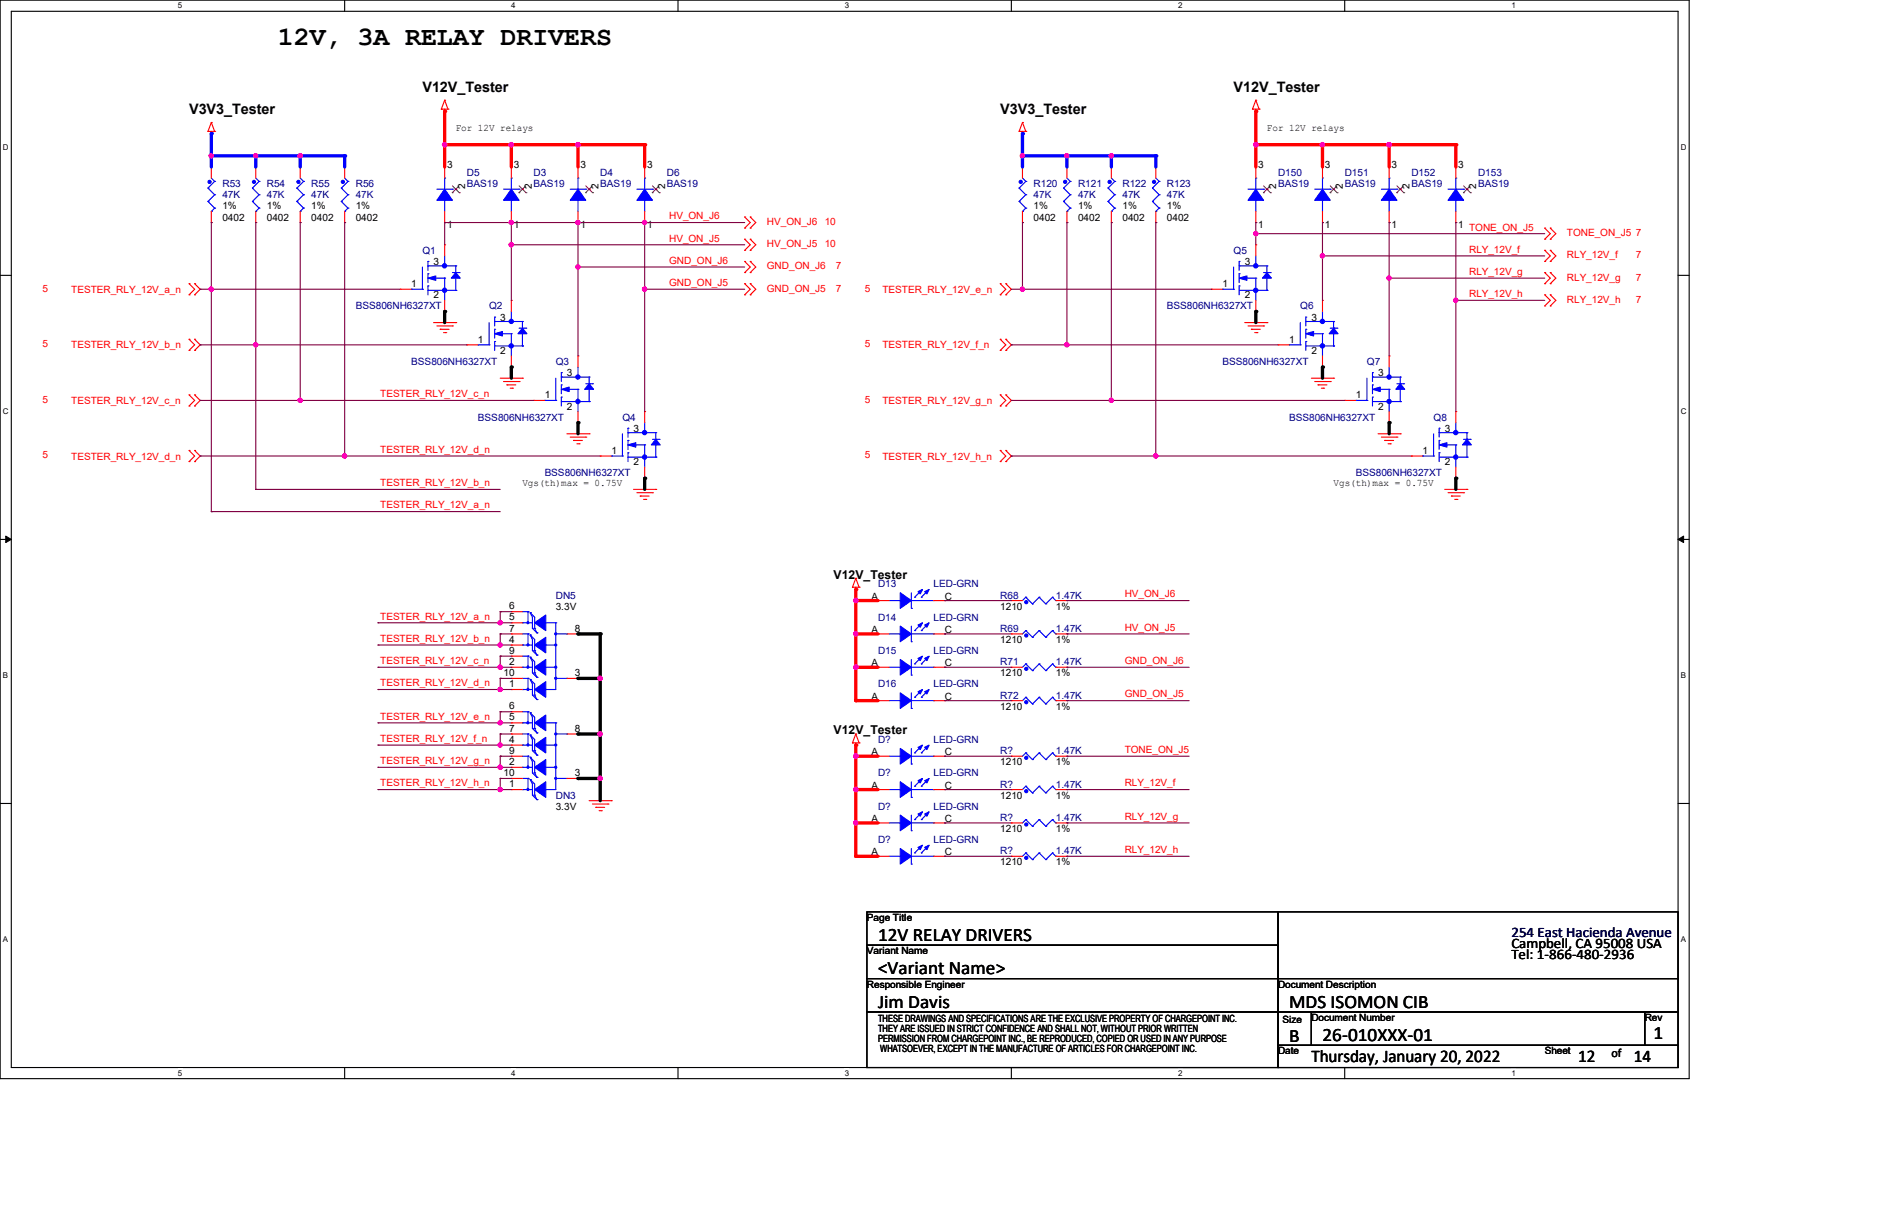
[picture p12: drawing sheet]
<svg xmlns="http://www.w3.org/2000/svg" width="432mm" height="279mm" viewBox="0 0 432 279" stroke-linecap="round" stroke-linejoin="round" font-family="sans-serif">
<defs><g id="words">
<text font-size="6.1" x="63.5" y="10.2">12V, 3A RELAY DRIVERS</text>
<g font-size="4.3">
<text x="200.7" y="215">12V RELAY DRIVERS</text>
<text x="200.7" y="222.6">&lt;Variant Name&gt;</text>
<text x="200.7" y="230.2">Jim Davis</text>
<text x="294.7" y="230.2">MDS ISOMON CIB</text>
<text x="294.7" y="238.1">B</text>
<text x="302.3" y="237.8">26-010XXX-01</text>
<text x="378" y="237.3">1</text>
</g>
<g font-size="4.1">
<text x="299.8" y="242.7">Thursday, January 20, 2022</text>
<text x="360.7" y="242.7">12</text>
<text x="373.4" y="242.7">14</text>
</g>
<g font-size="3.3">
<text x="96.6" y="20.9">V12V_Tester</text>
<text x="282" y="20.9">V12V_Tester</text>
<text x="43.2" y="26">V3V3_Tester</text>
<text x="228.6" y="26">V3V3_Tester</text>
<text x="345.5" y="216.5">Campbell, CA 95008 USA</text>
<text x="345.5" y="219.1">Tel: 1-866-480-2936</text>
</g>
<text font-size="3.3" fill="#000040" x="345.5" y="214">254 East Hacienda Avenue</text>
<g font-size="2.8">
<text x="190.5" y="132.2">V12V_Tester</text>
<text x="190.5" y="167.8">V12V_Tester</text>
<text x="368.3" y="241.5">of</text>
</g>
<g font-size="2.3">
<text x="104.2" y="29.8">For 12V relays</text>
<text x="289.6" y="29.8">For 12V relays</text>
<text x="102.2" y="38.4">3</text>
<text x="117.4" y="38.4">3</text>
<text x="132.7" y="38.4">3</text>
<text x="147.9" y="38.4">3</text>
<text x="287.6" y="38.4">3</text>
<text x="302.9" y="38.4">3</text>
<text x="318.1" y="38.4">3</text>
<text x="333.3" y="38.4">3</text>
<text x="50.8" y="47.8">1%</text>
<text x="61" y="47.8">1%</text>
<text x="71.2" y="47.8">1%</text>
<text x="81.3" y="47.8">1%</text>
<text x="106.3" y="43.2" transform="rotate(-90 106.3 43.2)">2</text>
<text x="121.5" y="43.2" transform="rotate(-90 121.5 43.2)">2</text>
<text x="136.8" y="43.2" transform="rotate(-90 136.8 43.2)">2</text>
<text x="152" y="43.2" transform="rotate(-90 152 43.2)">2</text>
<text x="236.3" y="47.8">1%</text>
<text x="246.4" y="47.8">1%</text>
<text x="256.6" y="47.8">1%</text>
<text x="266.7" y="47.8">1%</text>
<text x="291.7" y="43.2" transform="rotate(-90 291.7 43.2)">2</text>
<text x="307" y="43.2" transform="rotate(-90 307 43.2)">2</text>
<text x="322.2" y="43.2" transform="rotate(-90 322.2 43.2)">2</text>
<text x="337.4" y="43.2" transform="rotate(-90 337.4 43.2)">2</text>
<text x="50.8" y="50.4">0402</text>
<text x="61" y="50.4">0402</text>
<text x="71.2" y="50.4">0402</text>
<text x="81.3" y="50.4">0402</text>
<text x="102.2" y="52.2">1</text>
<text x="117.4" y="52.2">1</text>
<text x="132.7" y="52.2">1</text>
<text x="147.9" y="52.2">1</text>
<text x="236.3" y="50.4">0402</text>
<text x="246.4" y="50.4">0402</text>
<text x="256.6" y="50.4">0402</text>
<text x="266.7" y="50.4">0402</text>
<text x="287.6" y="52.2">1</text>
<text x="302.9" y="52.2">1</text>
<text x="318.1" y="52.2">1</text>
<text x="333.3" y="52.2">1 TONE_ON_J5</text>
<text x="94" y="65.6">1</text>
<text x="99.1" y="60.5">3</text>
<text x="279.4" y="65.6">1</text>
<text x="284.5" y="60.5">3</text>
<text x="99.1" y="68.2">2</text>
<text x="284.5" y="68.2">2</text>
<text x="114.3" y="73.2">3</text>
<text x="299.8" y="73.2">3</text>
<text x="109.3" y="78.3">1</text>
<text x="114.3" y="80.9">2</text>
<text x="294.7" y="78.3">1</text>
<text x="299.8" y="80.9">2</text>
<text x="129.6" y="85.9">3</text>
<text x="315" y="85.9">3</text>
<text x="124.5" y="91">1</text>
<text x="129.6" y="93.6">2</text>
<text x="309.9" y="91">1</text>
<text x="315" y="93.6">2</text>
<text x="144.8" y="98.6">3</text>
<text x="330.2" y="98.6">3</text>
<text x="139.7" y="103.7">1</text>
<text x="144.8" y="106.3">2</text>
<text x="325.2" y="103.7">1</text>
<text x="330.2" y="106.3">2</text>
<text x="119.4" y="111.1">Vgs(th)max = 0.75V</text>
<text x="304.8" y="111.1">Vgs(th)max = 0.75V</text>
<text x="199.2" y="137">A</text>
<text x="215.9" y="137">C</text>
<text x="116.4" y="141.7">5</text>
<text x="116.4" y="139.2">6</text>
<text x="127" y="139.3">3.3V</text>
<text x="228.6" y="139.3">1210</text>
<text x="241.3" y="139.3">1%</text>
<text x="116.4" y="146.8">4</text>
<text x="116.4" y="144.3">7</text>
<text x="116.4" y="149.4">9</text>
<text x="131.4" y="144.3">8</text>
<text x="199.2" y="144.6">A</text>
<text x="215.9" y="144.6">C</text>
<text x="228.6" y="146.9">1210</text>
<text x="241.3" y="146.9">1%</text>
<text x="115.1" y="154.4">10</text>
<text x="116.4" y="151.9">2</text>
<text x="131.4" y="154.4">3</text>
<text x="199.2" y="152.2">A</text>
<text x="215.9" y="152.2">C</text>
<text x="228.6" y="154.5">1210</text>
<text x="241.3" y="154.5">1%</text>
<text x="116.4" y="157">1</text>
<text x="199.2" y="159.9">A</text>
<text x="215.9" y="159.9">C</text>
<text x="116.4" y="164.6">5</text>
<text x="116.4" y="162.1">6</text>
<text x="116.4" y="167.1">7</text>
<text x="131.4" y="167.1">8</text>
<text x="228.6" y="162.1">1210</text>
<text x="241.3" y="162.1">1%</text>
<text x="116.4" y="169.7">4</text>
<text x="116.4" y="172.2">9</text>
<text x="199.2" y="172.6">A</text>
<text x="215.9" y="172.6">C</text>
<text x="115.1" y="177.3">10</text>
<text x="116.4" y="174.8">2</text>
<text x="116.4" y="179.8">1</text>
<text x="131.4" y="177.3">3</text>
<text x="228.6" y="174.8">1210</text>
<text x="241.3" y="174.8">1%</text>
<text x="127" y="185">3.3V</text>
<text x="199.2" y="180.2">A</text>
<text x="215.9" y="180.2">C</text>
<text x="228.6" y="182.5">1210</text>
<text x="241.3" y="182.5">1%</text>
<text x="199.2" y="187.8">A</text>
<text x="215.9" y="187.8">C</text>
<text x="228.6" y="190.1">1210</text>
<text x="241.3" y="190.1">1%</text>
<text x="199.2" y="195.4">A</text>
<text x="215.9" y="195.4">C</text>
<text x="228.6" y="197.7">1210</text>
<text x="241.3" y="197.7">1%</text>
<text x="198.2" y="210.4">Page Title</text>
<text x="198.2" y="218">Variant Name</text>
<text x="198.2" y="225.6">Responsible Engineer</text>
<text x="292.1" y="225.6">Document Description</text>
<text x="200.7" y="233.4">THESE DRAWINGS AND SPECIFICATIONS ARE THE EXCLUSIVE PROPERTY OF CHARGEPOINT INC.</text>
<text x="293.2" y="233.8">Size</text>
<text x="299.8" y="233.3">Document Number</text>
<text x="376" y="233.3">Rev</text>
<text x="200.7" y="235.7">THEY ARE ISSUED IN STRICT CONFIDENCE AND SHALL NOT, WITHOUT PRIOR WRITTEN</text>
<text x="200.7" y="238">PERMISSION FROM CHARGEPOINT INC., BE REPRODUCED, COPIED OR USED IN ANY PURPOSE</text>
<text x="201.2" y="240.4">WHATSOEVER, EXCEPT IN THE MANUFACTURE OF ARTICLES FOR CHARGEPOINT INC.</text>
<text x="292.1" y="240.9">Date</text>
<text x="353.1" y="240.9">Sheet</text>
</g>
<g font-size="2.3" fill="#000080">
<text x="106.7" y="40.2">D5</text>
<text x="122" y="40.2">D3</text>
<text x="137.2" y="40.2">D4</text>
<text x="152.4" y="40.2">D6</text>
<text x="292.1" y="40.2">D150</text>
<text x="307.4" y="40.2">D151</text>
<text x="322.6" y="40.2">D152</text>
<text x="337.9" y="40.2">D153</text>
<text x="50.8" y="42.8">R53</text>
<text x="50.8" y="45.3">47K</text>
<text x="61" y="42.8">R54</text>
<text x="61" y="45.3">47K</text>
<text x="71.2" y="42.8">R55</text>
<text x="71.2" y="45.3">47K</text>
<text x="81.3" y="42.8">R56</text>
<text x="81.3" y="45.3">47K</text>
<text x="106.7" y="42.8">BAS19</text>
<text x="122" y="42.8">BAS19</text>
<text x="137.2" y="42.8">BAS19</text>
<text x="152.4" y="42.8">BAS19</text>
<text x="236.3" y="42.8">R120</text>
<text x="236.3" y="45.3">47K</text>
<text x="246.4" y="42.8">R121</text>
<text x="246.4" y="45.3">47K</text>
<text x="256.6" y="42.8">R122</text>
<text x="256.6" y="45.3">47K</text>
<text x="266.7" y="42.8">R123</text>
<text x="266.7" y="45.3">47K</text>
<text x="292.1" y="42.8">BAS19</text>
<text x="307.4" y="42.8">BAS19</text>
<text x="322.6" y="42.8">BAS19</text>
<text x="337.9" y="42.8">BAS19</text>
<text x="96.6" y="58">Q1</text>
<text x="282" y="58">Q5</text>
<text x="81.3" y="70.7">BSS806NH6327XT</text>
<text x="111.8" y="70.7">Q2</text>
<text x="266.7" y="70.7">BSS806NH6327XT</text>
<text x="297.2" y="70.7">Q6</text>
<text x="94" y="83.4">BSS806NH6327XT</text>
<text x="127" y="83.4">Q3</text>
<text x="279.4" y="83.4">BSS806NH6327XT</text>
<text x="312.5" y="83.4">Q7</text>
<text x="109.3" y="96.1">BSS806NH6327XT</text>
<text x="142.3" y="96.1">Q4</text>
<text x="294.7" y="96.1">BSS806NH6327XT</text>
<text x="327.7" y="96.1">Q8</text>
<text x="124.5" y="108.8">BSS806NH6327XT</text>
<text x="309.9" y="108.8">BSS806NH6327XT</text>
<text x="127" y="136.7">DN5</text>
<text x="200.7" y="134.2">D13</text>
<text x="213.4" y="134.2">LED-GRN</text>
<text x="228.6" y="136.7">R68</text>
<text x="241.4" y="136.7">1.47K</text>
<text x="200.7" y="141.8">D14</text>
<text x="213.4" y="141.8">LED-GRN</text>
<text x="200.7" y="149.4">D15</text>
<text x="213.4" y="149.4">LED-GRN</text>
<text x="228.6" y="144.4">R69</text>
<text x="241.4" y="144.4">1.47K</text>
<text x="228.6" y="152">R71</text>
<text x="241.4" y="152">1.47K</text>
<text x="200.7" y="157.1">D16</text>
<text x="213.4" y="157.1">LED-GRN</text>
<text x="228.6" y="159.6">R72</text>
<text x="241.4" y="159.6">1.47K</text>
<text x="200.7" y="169.8">D?</text>
<text x="213.4" y="169.8">LED-GRN</text>
<text x="228.6" y="172.3">R?</text>
<text x="241.4" y="172.3">1.47K</text>
<text x="200.7" y="177.4">D?</text>
<text x="213.4" y="177.4">LED-GRN</text>
<text x="228.6" y="179.9">R?</text>
<text x="241.4" y="179.9">1.47K</text>
<text x="127" y="182.5">DN3</text>
<text x="200.7" y="185">D?</text>
<text x="213.4" y="185">LED-GRN</text>
<text x="228.6" y="187.5">R?</text>
<text x="241.4" y="187.5">1.47K</text>
<text x="200.7" y="192.6">D?</text>
<text x="213.4" y="192.6">LED-GRN</text>
<text x="228.6" y="195.2">R?</text>
<text x="241.4" y="195.2">1.47K</text>
</g>
<g font-size="2.3" fill="#f00">
<text x="153" y="50.1">HV_ON_J6</text>
<text x="175.3" y="51.4">HV_ON_J6</text>
<text x="188.5" y="51.4">10</text>
<text x="358.2" y="53.9">TONE_ON_J5 7</text>
<text x="153" y="55.2">HV_ON_J5</text>
<text x="175.3" y="56.5">HV_ON_J5</text>
<text x="188.5" y="56.5">10</text>
<text x="335.8" y="57.7">RLY_12V_f</text>
<text x="358.2" y="59">RLY_12V_f</text>
<text x="373.9" y="59">7</text>
<text x="153" y="60.3">GND_ON_J6</text>
<text x="153" y="65.4">GND_ON_J5</text>
<text x="175.3" y="61.6">GND_ON_J6</text>
<text x="191" y="61.6">7</text>
<text x="335.8" y="62.8">RLY_12V_g</text>
<text x="358.2" y="64.1">RLY_12V_g</text>
<text x="373.9" y="64.1">7</text>
<text x="9.7" y="66.6">5</text>
<text x="16.3" y="66.9">TESTER_RLY_12V_a_n</text>
<text x="175.3" y="66.6">GND_ON_J5</text>
<text x="191" y="66.6">7</text>
<text x="197.7" y="66.6">5</text>
<text x="201.7" y="66.9">TESTER_RLY_12V_e_n</text>
<text x="335.8" y="67.9">RLY_12V_h</text>
<text x="358.2" y="69.2">RLY_12V_h</text>
<text x="373.9" y="69.2">7</text>
<text x="9.7" y="79.3">5</text>
<text x="16.3" y="79.6">TESTER_RLY_12V_b_n</text>
<text x="197.7" y="79.3">5</text>
<text x="201.7" y="79.6">TESTER_RLY_12V_f_n</text>
<text x="9.7" y="92">5</text>
<text x="16.3" y="92.3">TESTER_RLY_12V_c_n</text>
<text x="86.9" y="90.8">TESTER_RLY_12V_c_n</text>
<text x="197.7" y="92">5</text>
<text x="201.7" y="92.3">TESTER_RLY_12V_g_n</text>
<text x="9.7" y="104.7">5</text>
<text x="16.3" y="105">TESTER_RLY_12V_d_n</text>
<text x="86.9" y="103.5">TESTER_RLY_12V_d_n</text>
<text x="197.7" y="104.7">5</text>
<text x="201.7" y="105">TESTER_RLY_12V_h_n</text>
<text x="86.9" y="111.1">TESTER_RLY_12V_b_n</text>
<text x="86.9" y="116.2">TESTER_RLY_12V_a_n</text>
<text x="257.1" y="136.5">HV_ON_J6</text>
<text x="86.9" y="141.6">TESTER_RLY_12V_a_n</text>
<text x="86.9" y="146.6">TESTER_RLY_12V_b_n</text>
<text x="257.1" y="144.1">HV_ON_J5</text>
<text x="86.9" y="151.7">TESTER_RLY_12V_c_n</text>
<text x="257.1" y="151.7">GND_ON_J6</text>
<text x="86.9" y="156.8">TESTER_RLY_12V_d_n</text>
<text x="257.1" y="159.3">GND_ON_J5</text>
<text x="86.9" y="164.4">TESTER_RLY_12V_e_n</text>
<text x="86.9" y="169.5">TESTER_RLY_12V_f_n</text>
<text x="257.1" y="172">TONE_ON_J5</text>
<text x="86.9" y="174.6">TESTER_RLY_12V_g_n</text>
<text x="86.9" y="179.7">TESTER_RLY_12V_h_n</text>
<text x="257.1" y="179.7">RLY_12V_f</text>
<text x="257.1" y="187.3">RLY_12V_g</text>
<text x="257.1" y="194.9">RLY_12V_h</text>
</g>
<g font-size="1.8">
<text x="40.7" y="1.9">5</text>
<text x="116.9" y="1.9">4</text>
<text x="193.1" y="1.9">3</text>
<text x="269.3" y="1.9">2</text>
<text x="345.5" y="1.9">1</text>
<text x=".7" y="34.3">D</text>
<text x="384.2" y="34.3">D</text>
<text x=".7" y="94.7">C</text>
<text x="384.2" y="94.7">C</text>
<text x=".7" y="155">B</text>
<text x="384.2" y="155">B</text>
<text x=".7" y="215.3">A</text>
<text x="384.2" y="215.3">A</text>
<text x="40.7" y="245.7">5</text>
<text x="116.9" y="245.7">4</text>
<text x="193.1" y="245.7">3</text>
<text x="269.3" y="245.7">2</text>
<text x="345.5" y="245.7">1</text>
</g>
</g></defs>
<path d="M0 0h386.1v246.4h-386.1zM2.6 2.6h381v241.3h-381z" fill="none" stroke="#000" stroke-width=".25"/>
<g fill="#fff">
<path d="M40.7 .3h1v2h-1z"/>
<path d="M40.7 244.1h1v2h-1z"/>
</g>
<path d="M78.8 0v2.6M78.8 243.9v2.5" fill="none" stroke="#000" stroke-width=".25"/>
<g fill="#fff">
<path d="M116.9 .3h1v2h-1z"/>
<path d="M116.9 244.1h1v2h-1z"/>
</g>
<path d="M155 0v2.6M155 243.9v2.5" fill="none" stroke="#000" stroke-width=".25"/>
<g fill="#fff">
<path d="M193.1 .3h1v2h-1z"/>
<path d="M193.1 244.1h1v2h-1z"/>
</g>
<path d="M231.2 0v2.6M231.2 243.9v2.5" fill="none" stroke="#000" stroke-width=".25"/>
<g fill="#fff">
<path d="M269.3 .3h1v2h-1z"/>
<path d="M269.3 244.1h1v2h-1z"/>
</g>
<path d="M307.4 0v2.6M307.4 243.9v2.5" fill="none" stroke="#000" stroke-width=".25"/>
<g fill="#fff">
<path d="M345.5 .3h1v2h-1z"/>
<path d="M345.5 244.1h1v2h-1z"/>
<path d="M.7 32.7h1.2v2h-1.2z"/>
<path d="M384.2 32.7h1.3v2h-1.3z"/>
<path d="M.7 93h1.2v2h-1.2z"/>
<path d="M384.2 93h1.3v2h-1.3z"/>
</g>
<path d="M0 62.9h2.6M383.6 62.9h2.5" fill="none" stroke="#000" stroke-width=".25"/>
<g fill="#fff">
<path d="M.7 153.4h1.2v2h-1.2z"/>
<path d="M384.2 153.4h1.2v2h-1.2z"/>
</g>
<path d="M0 123.2h2.6M383.6 123.2h2.5" fill="none" stroke="#000" stroke-width=".25"/>
<path d="M1.3 122.5l1.3 .7-1.3 .8zM383.6 123.2l1.3-.7v1.5z" fill="#000" stroke="#000" stroke-width=".23"/>
<g fill="#fff">
<path d="M.7 213.7h1.2v2h-1.2z"/>
<path d="M384.2 213.7h1.2v2h-1.2z"/>
</g>
<path d="M0 183.6h2.6M383.6 183.6h2.5M198.2 215.9h93.9v7.7h-93.9zM198.2 208.3h93.9v7.6h-93.9zM292.1 208.3h91.5v15.3h-91.5zM198.2 231.2h93.9v12.7h-93.9zM198.2 223.6h93.9v7.6h-93.9zM292.1 231.2h7.7v7.6h-7.7zM292.1 238.8h91.5v5.1h-91.5zM292.1 223.6h91.5v7.6h-91.5zM299.8 231.2h76.2v7.6h-76.2zM376 231.2h7.6v7.6h-7.6z" fill="none" stroke="#000" stroke-width=".25"/>
<g fill="none" stroke="#f00" stroke-width=".25">
<path d="M47.5 30h.1M47.5 30h1.6M48.3 30.5h.1M48.3 28h.1M48.3 38.1h.1M48.3 30v.5M48.3 38.1v2.6M48.3 28l-.8 2M48.3 28l.8 2M49.1 30h.1M58.5 38.1h.1M58.5 38.1v2.6"/>
<path d="M68.6 38.1h.1M68.6 38.1v2.6M78.8 38.1h.1M78.8 38.1v2.6M100.9 24.9h.1M100.9 24.9h1.5M101.6 25.4h.1M101.6 22.9h.1M101.6 38.1h.1M101.6 24.9v.5M101.6 38.1v2.6M101.6 22.9l-.7 2"/>
<path d="M101.6 22.9l.8 2M102.4 24.9h.1M116.9 38.1h.1M116.9 38.1v2.6M132.1 38.1h.1M132.1 38.1v2.6M147.4 38.1h.1M147.4 38.1v2.6M233 30h.1M233 30h1.5M233.7 30.5h.1M233.7 28h.1"/>
<path d="M233.7 38.1h.1M233.7 30v.5M233.7 38.1v2.6M233.7 28l-.7 2M233.7 28l.8 2M234.5 30h.1M243.9 38.1h.1M243.9 38.1v2.6M254 38.1h.1M254 38.1v2.6M264.2 38.1h.1M264.2 38.1v2.6"/>
<path d="M286.3 24.9h.1M286.3 24.9h1.5M287.1 25.4h.1M287.1 22.9h.1M287.1 38.1h.1M287.1 24.9v.5M287.1 38.1v2.6M287.1 22.9l-.8 2M287.1 22.9l.7 2M287.8 24.9h.1M302.3 38.1h.1M302.3 38.1v2.6"/>
<path d="M317.5 38.1h.1M317.5 38.1v2.6M332.8 38.1h.1M332.8 38.1v2.6M48.3 50.8h.1M48.3 48.3v2.5M58.5 50.8h.1M58.5 48.3v2.5M68.6 50.8h.1M68.6 48.3v2.5M78.8 50.8h.1M78.8 48.3v2.5"/>
<path d="M101.6 55.9h.1M101.6 50.8h.1M101.6 48.3v2.5M101.6 55.9v2.6M104.2 43.2h.1M116.9 50.8h.1M116.9 48.3v2.5M119.4 43.2h.1M132.1 50.8h.1M132.1 48.3v2.5M134.7 43.2h.1M147.4 50.8h.1"/>
<path d="M147.4 48.3v2.5M149.9 43.2h.1M170.2 52.1h.1M170.2 49.6h.1M170.2 57.2h.1M170.2 54.7h.1M170.2 59.7h.1M170.2 49.6l1.3 1.2-1.3 1.3M170.2 54.7l1.3 1.2-1.3 1.3M170.2 59.7l1.3 1.3-1.3 1.3M171.5 52.1h.1M171.5 49.6h.1"/>
<path d="M171.5 57.2h.1M171.5 54.7h.1M171.5 59.7h.1M171.5 49.6l1.3 1.2-1.3 1.3M171.5 54.7l1.3 1.2-1.3 1.3M171.5 59.7l1.3 1.3-1.3 1.3M233.7 50.8h.1M233.7 48.3v2.5M243.9 50.8h.1M243.9 48.3v2.5M254 50.8h.1M254 48.3v2.5"/>
<path d="M264.2 50.8h.1M264.2 48.3v2.5M287.1 50.8h.1M287.1 55.9h.1M287.1 48.3v2.5M287.1 55.9v2.6M289.6 43.2h.1M302.3 50.8h.1M302.3 48.3v2.5M304.8 43.2h.1M317.5 50.8h.1M317.5 48.3v2.5"/>
<path d="M320.1 43.2h.1M332.8 50.8h.1M332.8 48.3v2.5M335.3 43.2h.1M353.1 54.7h.1M353.1 52.1h.1M353.1 59.7h.1M353.1 57.2h.1M353.1 52.1l1.3 1.3-1.3 1.3M353.1 57.2l1.3 1.3-1.3 1.2M354.4 54.7h.1M354.4 52.1h.1"/>
<path d="M354.4 59.7h.1M354.4 57.2h.1M354.4 52.1l1.2 1.3-1.2 1.3M354.4 57.2l1.2 1.3-1.2 1.2M43.2 64.8h.1M43.2 67.4h.1M43.2 77.5h.1M43.2 64.8l1.3 1.3-1.3 1.3M43.2 77.5l1.3 1.3-1.3 1.3M44.5 64.8h.1M44.5 67.4h.1M44.5 77.5h.1"/>
<path d="M44.5 64.8l1.3 1.3-1.3 1.3M44.5 77.5l1.3 1.3-1.3 1.3M91.5 66.1h.1M91.5 66.1h2.5M99.1 73.7h5.1M99.9 74.5h3.5M100.6 75.2h.1M100.6 75.2h2.1M101.4 76h.5M101.6 71.2h.1M101.6 68.6v2.6M101.9 76h.1"/>
<path d="M103.4 74.5h.1M104.2 73.7h.1M106.7 78.8h.1M106.7 78.8h2.6M116.9 68.6h.1M116.9 68.6v2.6M170.2 62.3h.1M170.2 67.4h.1M170.2 64.8h.1M170.2 64.8l1.3 1.3-1.3 1.3M171.5 62.3h.1M171.5 67.4h.1"/>
<path d="M171.5 64.8h.1M171.5 64.8l1.3 1.3-1.3 1.3M228.6 64.8h.1M228.6 67.4h.1M228.6 77.5h.1M228.6 64.8l1.3 1.3-1.3 1.3M228.6 77.5l1.3 1.3-1.3 1.3M229.9 64.8h.1M229.9 67.4h.1M229.9 77.5h.1M229.9 64.8l1.3 1.3-1.3 1.3M229.9 77.5l1.3 1.3-1.3 1.3"/>
<path d="M276.9 66.1h.1M276.9 66.1h2.5M284.5 73.7h5.1M285.3 74.5h3.5M286 75.2h.1M286 75.2h2.1M286.8 76h.5M287.1 71.2h.1M287.1 68.6v2.6M287.3 76h.1M288.8 74.5h.1M289.6 73.7h.1"/>
<path d="M292.1 78.8h.1M292.1 78.8h2.6M302.3 68.6h.1M302.3 68.6v2.6M353.1 64.8h.1M353.1 62.3h.1M353.1 69.9h.1M353.1 67.4h.1M353.1 62.3l1.3 1.2-1.3 1.3M353.1 67.4l1.3 1.2-1.3 1.3M354.4 64.8h.1M354.4 62.3h.1"/>
<path d="M354.4 69.9h.1M354.4 67.4h.1M354.4 62.3l1.2 1.2-1.2 1.3M354.4 67.4l1.2 1.2-1.2 1.3M43.2 80.1h.1M43.2 90.2h.1M43.2 92.8h.1M43.2 90.2l1.3 1.3-1.3 1.3M44.5 80.1h.1M44.5 90.2h.1M44.5 92.8h.1M44.5 90.2l1.3 1.3-1.3 1.3"/>
<path d="M114.3 86.4h5.1M115.1 87.2h3.6M115.9 87.9h.1M115.9 87.9h2M116.6 88.7h.5M116.9 83.9h.1M116.9 81.3v2.6M117.1 88.7h.1M118.7 87.2h.1M119.4 86.4h.1M122 91.5h.1M122 91.5h2.5"/>
<path d="M129.6 99.1h5.1M130.3 99.9h3.6M132.1 81.3h.1M132.1 96.6h.1M132.1 81.3v2.6M132.1 94v2.6M133.9 99.9h.1M134.7 99.1h.1M147.4 94h.1M147.4 94v2.6M228.6 80.1h.1M228.6 90.2h.1"/>
<path d="M228.6 92.8h.1M228.6 90.2l1.3 1.3-1.3 1.3M229.9 80.1h.1M229.9 90.2h.1M229.9 92.8h.1M229.9 90.2l1.3 1.3-1.3 1.3M299.8 86.4h5M300.5 87.2h3.6M301.3 87.9h.1M301.3 87.9h2M302 88.7h.6M302.3 83.9h.1"/>
<path d="M302.3 81.3v2.6M302.6 88.7h.1M304.1 87.2h.1M304.8 86.4h.1M307.4 91.5h.1M307.4 91.5h2.5M315 99.1h5.1M315.8 99.9h3.5M317.5 81.3h.1M317.5 96.6h.1M317.5 81.3v2.6M317.5 94v2.6"/>
<path d="M319.3 99.9h.1M320.1 99.1h.1M332.8 94h.1M332.8 94v2.6M43.2 102.9h.1M43.2 105.5h.1M43.2 102.9l1.3 1.3-1.3 1.3M44.5 102.9h.1M44.5 105.5h.1M44.5 102.9l1.3 1.3-1.3 1.3M131.1 100.6h.1M131.1 100.6h2"/>
<path d="M131.9 101.4h.5M132.4 101.4h.1M137.2 104.2h.1M137.2 104.2h2.5M144.8 111.8h5.1M145.6 112.6h3.5M146.3 113.3h.1M146.3 113.3h2.1M147.1 114.1h.5M147.4 109.3h.1M147.4 106.7v2.6M147.6 114.1h.1"/>
<path d="M149.1 112.6h.1M149.9 111.8h.1M228.6 102.9h.1M228.6 105.5h.1M228.6 102.9l1.3 1.3-1.3 1.3M229.9 102.9h.1M229.9 105.5h.1M229.9 102.9l1.3 1.3-1.3 1.3M316.5 100.6h.1M316.5 100.6h2.1M317.3 101.4h.5M317.8 101.4h.1"/>
<path d="M322.6 104.2h.1M322.6 104.2h2.6M330.2 111.8h5.1M331 112.6h3.6M331.8 113.3h.1M331.8 113.3h2M332.5 114.1h.5M332.8 109.3h.1M332.8 106.7v2.6M333 114.1h.1M334.6 112.6h.1M335.3 111.8h.1"/>
<path d="M116.9 139.7h.1M116.9 139.7h2.5M194.9 134.2h.1M194.9 134.2h1.5M195.6 134.7h.1M195.6 132.1h.1M195.6 134.2v.5M195.6 132.1l-.7 2.1M195.6 132.1l.8 2.1M196.4 134.2h.1M200.7 137.2h.1M200.7 137.2h2.5"/>
<path d="M213.4 137.2h2.5M215.9 137.2h.1M231.2 137.2h.1M231.2 137.2h2.5M241.3 137.2h2.6M243.9 137.2h.1M116.9 152.4h.1M116.9 157.5h.1M116.9 147.4h.1M116.9 142.3h.1M116.9 144.8h.1M116.9 149.9h.1"/>
<path d="M116.9 155h.1M116.9 144.8h2.5M116.9 152.4h2.5M116.9 155h2.5M116.9 157.5h2.5M116.9 147.4h2.5M116.9 142.3h2.5M116.9 149.9h2.5M129.6 144.8h2.5M129.6 155h2.5M132.1 155h.1M132.1 144.8h.1"/>
<path d="M200.7 144.8h.1M200.7 152.4h.1M200.7 144.8h2.5M200.7 152.4h2.5M213.4 144.8h2.5M213.4 152.4h2.5M215.9 144.8h.1M215.9 152.4h.1M231.2 144.8h.1M231.2 152.4h.1M231.2 144.8h2.5M231.2 152.4h2.5"/>
<path d="M241.3 144.8h2.6M241.3 152.4h2.6M243.9 144.8h.1M243.9 152.4h.1M116.9 175.3h.1M116.9 170.2h.1M116.9 165.1h.1M116.9 162.6h.1M116.9 167.7h.1M116.9 172.8h.1M116.9 177.8h.1M116.9 177.8h2.5"/>
<path d="M116.9 175.3h2.5M116.9 170.2h2.5M116.9 165.1h2.5M116.9 162.6h2.5M116.9 167.7h2.5M116.9 172.8h2.5M129.6 177.8h2.5M129.6 167.7h2.5M132.1 177.8h.1M132.1 167.7h.1M194.9 169.7h.1M194.9 169.7h1.5"/>
<path d="M195.6 170.2h.1M195.6 167.7h.1M195.6 169.7v.5M195.6 167.7l-.7 2M195.6 167.7l.8 2M196.4 169.7h.1M200.7 160.1h.1M200.7 172.8h.1M200.7 160.1h2.5M200.7 172.8h2.5M213.4 160.1h2.5M213.4 172.8h2.5"/>
<path d="M215.9 160.1h.1M215.9 172.8h.1M231.2 160.1h.1M231.2 172.8h.1M231.2 160.1h2.5M231.2 172.8h2.5M241.3 160.1h2.6M241.3 172.8h2.6M243.9 160.1h.1M243.9 172.8h.1M116.9 180.4h.1M116.9 180.4h2.5"/>
<path d="M134.7 182.9h5M135.4 183.7h3.6M136.2 184.4h.1M136.2 184.4h2M136.9 185.2h.6M137.5 185.2h.1M139 183.7h.1M139.7 182.9h.1M200.7 180.4h.1M200.7 188h.1M200.7 195.6h.1M200.7 180.4h2.5"/>
<path d="M200.7 188h2.5M200.7 195.6h2.5M213.4 180.4h2.5M213.4 188h2.5M213.4 195.6h2.5M215.9 180.4h.1M215.9 188h.1M215.9 195.6h.1M231.2 180.4h.1M231.2 188h.1M231.2 195.6h.1M231.2 180.4h2.5"/>
<path d="M231.2 188h2.5M231.2 195.6h2.5M241.3 180.4h2.6M241.3 188h2.6M241.3 195.6h2.6M243.9 180.4h.1M243.9 188h.1M243.9 195.6h.1"/>
</g>
<g fill="none" stroke="#00f" stroke-width=".25">
<path d="M47.5 43h.1M47.5 46h.1M47.5 43l1.6 1.5M47.5 46l1.6 1.5M48.3 48.3h.1M48.3 40.7l.8 .7M49.1 41.4h.1M49.1 44.5h.1M49.1 47.5h.1M49.1 41.4l-1.6 1.6M49.1 44.5l-1.6 1.5M49.1 47.5l-.8 .8"/>
<path d="M57.7 43h.1M57.7 46h.1M57.7 43l1.5 1.5M57.7 46l1.5 1.5M58.5 48.3h.1M58.5 40.7l.7 .7M59.2 41.4h.1M59.2 44.5h.1M59.2 47.5h.1M59.2 41.4l-1.5 1.6M59.2 44.5l-1.5 1.5M59.2 47.5l-.7 .8"/>
<path d="M67.9 43h.1M67.9 46h.1M67.9 43l1.5 1.5M67.9 46l1.5 1.5M68.6 48.3h.1M68.6 40.7l.8 .7M69.4 41.4h.1M69.4 44.5h.1M69.4 47.5h.1M69.4 41.4l-1.5 1.6M69.4 44.5l-1.5 1.5M69.4 47.5l-.8 .8"/>
<path d="M78 43h.1M78 46h.1M78 43l1.5 1.5M78 46l1.5 1.5M78.8 48.3h.1M78.8 40.7l.7 .7M79.5 41.4h.1M79.5 44.5h.1M79.5 47.5h.1M79.5 41.4l-1.5 1.6M79.5 44.5l-1.5 1.5M79.5 47.5l-.7 .8"/>
<path d="M97.8 59.7h.1M97.8 59.7v2.1M99.9 43.2h3.5M101.6 45.8h.1M101.6 40.7h.1M101.6 40.7v2.5M101.6 45.8v2.5M101.6 58.5v2.2M103.4 43.2h.1M115.1 43.2h3.6M116.9 45.8h.1M116.9 40.7h.1"/>
<path d="M116.9 40.7v2.5M116.9 45.8v2.5M118.7 43.2h.1M130.3 43.2h3.6M132.1 45.8h.1M132.1 40.7h.1M132.1 40.7v2.5M132.1 45.8v2.5M133.9 43.2h.1M145.6 43.2h3.5M147.4 45.8h.1M147.4 40.7h.1"/>
<path d="M147.4 40.7v2.5M147.4 45.8v2.5M149.1 43.2h.1M233 43h.1M233 46h.1M233 43l1.5 1.5M233 46l1.5 1.5M233.7 48.3h.1M233.7 40.7l.8 .7M234.5 41.4h.1M234.5 44.5h.1M234.5 47.5h.1"/>
<path d="M234.5 41.4l-1.5 1.6M234.5 44.5l-1.5 1.5M234.5 47.5l-.8 .8M243.1 43h.1M243.1 46h.1M243.1 43l1.5 1.5M243.1 46l1.5 1.5M243.9 48.3h.1M243.9 40.7l.7 .7M244.6 41.4h.1M244.6 44.5h.1M244.6 47.5h.1"/>
<path d="M244.6 41.4l-1.5 1.6M244.6 44.5l-1.5 1.5M244.6 47.5l-.7 .8M253.3 43h.1M253.3 46h.1M253.3 43l1.5 1.5M253.3 46l1.5 1.5M254 48.3h.1M254 40.7l.8 .7M254.8 41.4h.1M254.8 44.5h.1M254.8 47.5h.1"/>
<path d="M254.8 41.4l-1.5 1.6M254.8 44.5l-1.5 1.5M254.8 47.5l-.8 .8M263.4 43h.1M263.4 46h.1M263.4 43l1.6 1.5M263.4 46l1.6 1.5M264.2 48.3h.1M264.2 40.7l.8 .7M265 41.4h.1M265 44.5h.1M265 47.5h.1"/>
<path d="M265 41.4l-1.6 1.6M265 44.5l-1.6 1.5M265 47.5l-.8 .8M283.3 59.7h.1M283.3 59.7v2.1M285.3 43.2h3.5M287.1 45.8h.1M287.1 40.7h.1M287.1 40.7v2.5M287.1 45.8v2.5M287.1 58.5v2.2M288.8 43.2h.1"/>
<path d="M300.5 43.2h3.6M302.3 45.8h.1M302.3 40.7h.1M302.3 40.7v2.5M302.3 45.8v2.5M304.1 43.2h.1M315.8 43.2h3.5M317.5 45.8h.1M317.5 40.7h.1M317.5 40.7v2.5M317.5 45.8v2.5M319.3 43.2h.1"/>
<path d="M331 43.2h3.6M332.8 45.8h.1M332.8 40.7h.1M332.8 40.7v2.5M332.8 45.8v2.5M334.6 43.2h.1M94 66.1h.1M94 66.1h2.6M96.6 66.1h.1M96.6 61v5.1M97.8 65.3h.1M97.8 62.5h.1"/>
<path d="M97.8 60.7h.1M97.8 62.5v2.1M97.8 65.3v2.1M97.8 66.3h6.4M97.8 60.7h6.4M99.1 63.5h2.5M101.6 66.3h.1M101.6 60.7h.1M101.6 63.5h.1M101.6 66.1h.1M101.6 63.5v5.1M103.4 62.3h1.5"/>
<path d="M104.2 66.3h.1M104.2 60.7h.1M104.2 62.3h.1M104.2 60.7v1.6M104.2 63.5v2.8M104.9 62.3h.1M109.3 78.8h.1M109.3 78.8h2.5M111.8 78.8h.1M111.8 73.7v5.1M113.1 78h.1M113.1 75.2h.1"/>
<path d="M113.1 72.4h.1M113.1 73.4h.1M113.1 72.4v2.1M113.1 75.2v2.1M113.1 78v2.1M113.1 79h6.3M113.1 73.4h6.3M114.3 76.2h2.6M116.9 79h.1M116.9 73.4h.1M116.9 76.2h.1M116.9 78.8h.1"/>
<path d="M116.9 71.2v2.2M116.9 76.2v5.1M118.7 75h1.5M119.4 79h.1M119.4 73.4h.1M119.4 75h.1M119.4 73.4v1.6M119.4 76.2v2.8M120.2 75h.1M279.4 66.1h.1M279.4 66.1h2.6M282 66.1h.1"/>
<path d="M282 61v5.1M283.3 65.3h.1M283.3 62.5h.1M283.3 60.7h.1M283.3 66.3h6.3M283.3 60.7h6.3M283.3 62.5v2.1M283.3 65.3v2.1M284.5 63.5h2.6M287.1 66.3h.1M287.1 60.7h.1M287.1 63.5h.1"/>
<path d="M287.1 66.1h.1M287.1 63.5v5.1M288.8 62.3h1.6M289.6 66.3h.1M289.6 60.7h.1M289.6 62.3h.1M289.6 60.7v1.6M289.6 63.5v2.8M290.4 62.3h.1M294.7 78.8h.1M294.7 78.8h2.5M297.2 78.8h.1"/>
<path d="M297.2 73.7v5.1M298.5 78h.1M298.5 75.2h.1M298.5 72.4h.1M298.5 73.4h.1M298.5 79h6.3M298.5 73.4h6.3M298.5 72.4v2.1M298.5 75.2v2.1M298.5 78v2.1M299.8 76.2h2.5M302.3 79h.1"/>
<path d="M302.3 73.4h.1M302.3 76.2h.1M302.3 78.8h.1M302.3 71.2v2.2M302.3 76.2v5.1M304.1 75h1.5M304.8 79h.1M304.8 73.4h.1M304.8 75h.1M304.8 73.4v1.6M304.8 76.2v2.8M305.6 75h.1"/>
<path d="M124.5 91.5h.1M124.5 91.5h2.5M127 91.5h.1M127 86.4v5.1M128.3 90.7h.1M128.3 87.9h.1M128.3 85.1h.1M128.3 86.1h.1M128.3 85.1v2.1M128.3 87.9v2.1M128.3 90.7v2.1M128.3 91.7h6.4"/>
<path d="M128.3 86.1h6.4M129.6 88.9h2.5M132.1 91.7h.1M132.1 86.1h.1M132.1 88.9h.1M132.1 91.5h.1M132.1 83.9v2.2M132.1 88.9v5.1M133.9 87.7h1.5M134.7 91.7h.1M134.7 86.1h.1M134.7 87.7h.1"/>
<path d="M134.7 86.1v1.6M134.7 88.9v2.8M135.4 87.7h.1M142.3 99.1v5.1M143.6 97.8h.1M143.6 98.8h.1M143.6 98.8h6.3M143.6 97.8v2.1M147.4 98.8h.1M147.4 96.6v2.2M149.9 98.8h.1M149.9 98.8v1.6"/>
<path d="M309.9 91.5h.1M309.9 91.5h2.6M312.5 91.5h.1M312.5 86.4v5.1M313.7 90.7h.1M313.7 87.9h.1M313.7 85.1h.1M313.7 86.1h.1M313.7 91.7h6.4M313.7 86.1h6.4M313.7 85.1v2.1M313.7 87.9v2.1"/>
<path d="M313.7 90.7v2.1M315 88.9h2.5M317.5 91.7h.1M317.5 86.1h.1M317.5 88.9h.1M317.5 91.5h.1M317.5 83.9v2.2M317.5 88.9v5.1M319.3 87.7h1.5M320.1 91.7h.1M320.1 86.1h.1M320.1 87.7h.1"/>
<path d="M320.1 86.1v1.6M320.1 88.9v2.8M320.8 87.7h.1M327.7 99.1v5.1M329 97.8h.1M329 98.8h.1M329 97.8v2.1M329 98.8h6.3M332.8 98.8h.1M332.8 96.6v2.2M335.3 98.8h.1M335.3 98.8v1.6"/>
<path d="M139.7 104.2h.1M139.7 104.2h2.6M142.3 104.2h.1M143.6 103.4h.1M143.6 100.6h.1M143.6 104.4h6.3M143.6 100.6v2.1M143.6 103.4v2.1M144.8 101.6h2.6M147.4 104.4h.1M147.4 101.6h.1M147.4 104.2h.1"/>
<path d="M147.4 101.6v5.1M149.1 100.4h1.6M149.9 104.4h.1M149.9 100.4h.1M149.9 101.6v2.8M150.7 100.4h.1M325.2 104.2h.1M325.2 104.2h2.5M327.7 104.2h.1M329 103.4h.1M329 100.6h.1M329 100.6v2.1"/>
<path d="M329 103.4v2.1M329 104.4h6.3M330.2 101.6h2.6M332.8 104.4h.1M332.8 101.6h.1M332.8 104.2h.1M332.8 101.6v5.1M334.6 100.4h1.5M335.3 104.4h.1M335.3 100.4h.1M335.3 101.6v2.8M336.1 100.4h.1"/>
<path d="M119.4 139.7h1.3M120.7 139.7h.1M120.7 139.7v2.6M121.2 140h.1M121.2 140l.5 1v2.6M121.2 140l1 1v2.6M203.2 137.2h2.6M205.8 137.2h.1M208.3 139h.1M208.3 135.4v3.6M208.3 137.2h5.1M209.1 136.4h.1"/>
<path d="M210.6 136.4h.1M210.6 134.9l-1.5 1.5M212.1 134.9l-1.5 1.5M213.4 137.2h.1M234.5 136.4h.1M234.5 136.4l-.8 .8M234.5 136.4l1.5 1.6M236 138h.1M237.5 136.4h.1M237.5 136.4l-1.5 1.6M237.5 136.4l1.6 1.6M239.1 138h.1"/>
<path d="M240.6 136.4h.1M240.6 136.4l-1.5 1.6M240.6 136.4l.7 .8M241.3 137.2h.1M119.4 157.5h.1M119.4 152.4h.1M119.4 142.3h.1M119.4 147.4h.1M119.4 144.8h1.3M119.4 157.5h2.3M119.4 152.4h2.3M119.4 142.3h2.3"/>
<path d="M119.4 147.4h2.3M119.4 155h1.3M119.4 149.9h1.3M120.7 155h.1M120.7 149.9h.1M120.7 144.8h.1M120.7 144.8v2.6M120.7 149.9v2.5M120.7 155v2.5M121.2 155.2h.1M121.2 150.2h.1M121.2 145.1h.1"/>
<path d="M121.2 145.1l.5 1v2.5M121.2 150.2l.5 1v2.5M121.2 155.2l.5 1.1v2.5M121.2 145.1l1 1v2.5M121.2 150.2l1 1v2.5M121.2 155.2l1 1.1v2.5M121.7 158.8h.1M121.7 153.7h.1M121.7 143.6h.1M121.7 148.6h.1M121.7 158.8l1 1M121.7 153.7l1 1"/>
<path d="M121.7 143.6l1 1M121.7 148.6l1 1M122.2 158.8h.1M122.2 153.7h.1M122.2 148.6h.1M122.2 143.6h.1M122.2 158.8l.5 1M122.2 153.7l.5 1M122.2 143.6l.5 1M122.2 148.6l.5 1M122.7 159.8h.1M122.7 154.7h.1"/>
<path d="M122.7 144.6h.1M122.7 149.6h.1M124.5 157.5h.1M124.5 152.4h.1M124.5 147.4h.1M124.5 142.3h.1M124.5 152.4h2.5M124.5 142.3h2.5M124.5 147.4h2.5M127 152.4h.1M127 142.3h.1M127 147.4h.1"/>
<path d="M127 142.3v15.2h-2.5M127 144.8h2.6M127 155h2.6M129.6 155h.1M129.6 144.8h.1M203.2 144.8h2.6M203.2 152.4h2.6M205.8 144.8h.1M205.8 152.4h.1M208.3 146.6h.1M208.3 154.2h.1M208.3 143v3.6"/>
<path d="M208.3 150.7v3.5M208.3 158.3v3.5M208.3 144.8h5.1M208.3 152.4h5.1M209.1 159.3h.1M209.1 144.1h.1M209.1 151.7h.1M210.6 159.3h.1M210.6 144.1h.1M210.6 151.7h.1M210.6 157.8l-1.5 1.5M210.6 142.5l-1.5 1.6"/>
<path d="M210.6 150.2l-1.5 1.5M212.1 157.8l-1.5 1.5M212.1 142.5l-1.5 1.6M212.1 150.2l-1.5 1.5M213.4 144.8h.1M213.4 152.4h.1M234.5 144.1h.1M234.5 151.7h.1M234.5 159.3h.1M234.5 144.1l-.8 .7M234.5 144.1l1.5 1.5M234.5 151.7l-.8 .7"/>
<path d="M234.5 151.7l1.5 1.5M234.5 159.3l-.8 .8M234.5 159.3l1.5 1.5M236 145.6h.1M236 153.2h.1M237.5 144.1h.1M237.5 151.7h.1M237.5 159.3h.1M237.5 144.1l-1.5 1.5M237.5 144.1l1.6 1.5M237.5 151.7l-1.5 1.5M237.5 151.7l1.6 1.5"/>
<path d="M237.5 159.3l-1.5 1.5M237.5 159.3l1.6 1.5M239.1 145.6h.1M239.1 153.2h.1M240.6 144.1h.1M240.6 151.7h.1M240.6 159.3h.1M240.6 144.1l-1.5 1.5M240.6 144.1l.7 .7M240.6 151.7l-1.5 1.5M240.6 151.7l.7 .7M240.6 159.3l-1.5 1.5"/>
<path d="M240.6 159.3l.7 .8M241.3 144.8h.1M241.3 152.4h.1M119.4 175.3h.1M119.4 165.1h.1M119.4 170.2h.1M119.4 175.3h2.3M119.4 165.1h2.3M119.4 170.2h2.3M119.4 177.8h1.3M119.4 167.7h1.3M119.4 172.8h1.3"/>
<path d="M119.4 162.6h1.3M120.7 177.8h.1M120.7 172.8h.1M120.7 167.7h.1M120.7 162.6h.1M120.7 162.6v2.5M120.7 167.7v2.5M120.7 172.8v2.5M120.7 177.8v2.6M121.2 178.1h.1M121.2 173h.1M121.2 167.9h.1"/>
<path d="M121.2 162.9h.1M121.2 162.9l.5 1v2.5M121.2 167.9l.5 1.1v2.5M121.2 173l.5 1v2.6M121.2 178.1l.5 1v2.6M121.2 162.9l1 1v2.5M121.2 167.9l1 1.1v2.5M121.2 173l1 1v2.6M121.2 178.1l1 1v2.6M121.7 176.6h.1M121.7 166.4h.1M121.7 171.5h.1"/>
<path d="M121.7 176.6l1 1M121.7 166.4l1 1M121.7 171.5l1 1M122.2 176.6h.1M122.2 171.5h.1M122.2 166.4h.1M122.2 176.6l.5 1M122.2 166.4l.5 1M122.2 171.5l.5 1M122.7 177.6h.1M122.7 167.4h.1M122.7 172.5h.1"/>
<path d="M124.5 175.3h.1M124.5 170.2h.1M124.5 165.1h.1M124.5 175.3h2.5M124.5 165.1h2.5M124.5 170.2h2.5M127 175.3h.1M127 165.1h.1M127 170.2h.1M127 165.1v15.3h-2.5M127 177.8h2.6M127 167.7h2.6"/>
<path d="M129.6 177.8h.1M129.6 167.7h.1M203.2 160.1h2.6M203.2 172.8h2.6M205.8 160.1h.1M205.8 172.8h.1M208.3 161.8h.1M208.3 174.5h.1M208.3 171v3.5M208.3 178.6v3.6M208.3 160.1h5.1M208.3 172.8h5.1"/>
<path d="M209.1 172h.1M209.1 179.6h.1M210.6 172h.1M210.6 179.6h.1M210.6 170.5l-1.5 1.5M210.6 178.1l-1.5 1.5M212.1 170.5l-1.5 1.5M212.1 178.1l-1.5 1.5M213.4 160.1h.1M213.4 172.8h.1M234.5 179.6h.1M234.5 172h.1"/>
<path d="M234.5 179.6l-.8 .8M234.5 179.6l1.5 1.5M234.5 172l-.8 .8M234.5 172l1.5 1.5M236 160.8h.1M236 173.5h.1M237.5 179.6h.1M237.5 172h.1M237.5 179.6l-1.5 1.5M237.5 179.6l1.6 1.5M237.5 172l-1.5 1.5M237.5 172l1.6 1.5"/>
<path d="M239.1 160.8h.1M239.1 173.5h.1M240.6 179.6h.1M240.6 172h.1M240.6 179.6l-1.5 1.5M240.6 179.6l.7 .8M240.6 172l-1.5 1.5M240.6 172l.7 .8M241.3 160.1h.1M241.3 172.8h.1M119.4 180.4h.1M119.4 180.4h2.3"/>
<path d="M121.7 181.7h.1M121.7 181.7l1 1M122.2 181.7h.1M122.2 181.7l.5 1M122.7 182.7h.1M124.5 180.4h.1M203.2 180.4h2.6M203.2 188h2.6M203.2 195.6h2.6M205.8 180.4h.1M205.8 188h.1M205.8 195.6h.1"/>
<path d="M208.3 182.2h.1M208.3 189.8h.1M208.3 197.4h.1M208.3 186.2v3.6M208.3 193.8v3.6M208.3 180.4h5.1M208.3 188h5.1M208.3 195.6h5.1M209.1 187.2h.1M209.1 194.9h.1M210.6 187.2h.1M210.6 194.9h.1"/>
<path d="M210.6 185.7l-1.5 1.5M210.6 193.3l-1.5 1.6M212.1 185.7l-1.5 1.5M212.1 193.3l-1.5 1.6M213.4 180.4h.1M213.4 188h.1M213.4 195.6h.1M234.5 187.2h.1M234.5 194.9h.1M234.5 187.2l-.8 .8M234.5 187.2l1.5 1.6M234.5 194.9l-.8 .7"/>
<path d="M234.5 194.9l1.5 1.5M236 181.1h.1M236 188.8h.1M236 196.4h.1M237.5 187.2h.1M237.5 194.9h.1M237.5 187.2l-1.5 1.6M237.5 187.2l1.6 1.6M237.5 194.9l-1.5 1.5M237.5 194.9l1.6 1.5M239.1 181.1h.1M239.1 188.8h.1"/>
<path d="M239.1 196.4h.1M240.6 187.2h.1M240.6 194.9h.1M240.6 187.2l-1.5 1.6M240.6 187.2l.7 .8M240.6 194.9l-1.5 1.5M240.6 194.9l.7 .7M241.3 180.4h.1M241.3 188h.1M241.3 195.6h.1"/>
</g>
<g fill="#00f" stroke="#00f" stroke-width=".25">
<path d="M329 101.6l1.8-.5v1.1z"/>
<path d="M335.3 100.4l1 1.2h-2z"/>
<path d="M97.8 63.5l1.8-.5v1.1z"/>
<path d="M104.2 62.3l1 1.2h-2z"/>
<path d="M143.6 101.6l1.7-.5v1.1z"/>
<path d="M149.9 100.4l1 1.2h-2z"/>
<path d="M113.1 76.2l1.8-.5v1.1z"/>
<path d="M119.4 75l1 1.2h-2z"/>
<path d="M298.5 76.2l1.8-.5v1.1z"/>
<path d="M304.8 75l1.1 1.2h-2.1z"/>
<path d="M128.3 88.9l1.8-.5v1.1z"/>
<path d="M134.7 87.7l1 1.2h-2.1z"/>
<path d="M313.7 88.9l1.8-.5v1.1z"/>
<path d="M320.1 87.7l1 1.2h-2z"/>
<path d="M283.3 63.5l1.7-.5v1.1z"/>
<path d="M289.6 62.3l1 1.2h-2z"/>
<path d="M205.8 158.3l2.5 1.8-2.5 1.7z" fill-rule="evenodd"/>
<path d="M211.4 158l1-.5-.5 1z" fill-rule="evenodd"/>
<path d="M209.8 158l1.1-.5-.5 1z" fill-rule="evenodd"/>
<path d="M122.2 180.4l2.6-1.8v3.6z" fill-rule="evenodd"/>
<path d="M122.2 175.3l2.6-1.8v3.6z" fill-rule="evenodd"/>
<path d="M122.2 165.1l2.6-1.7v3.5z" fill-rule="evenodd"/>
<path d="M122.2 170.2l2.6-1.8v3.6z" fill-rule="evenodd"/>
<path d="M302.3 43.2l1.8 2.6h-3.6z" fill-rule="evenodd"/>
<path d="M116.9 43.2l1.8 2.6h-3.6z" fill-rule="evenodd"/>
<path d="M147.4 43.2l1.7 2.6h-3.5z" fill-rule="evenodd"/>
<path d="M287.1 43.2l1.7 2.6h-3.5z" fill-rule="evenodd"/>
<path d="M132.1 43.2l1.8 2.6h-3.6z" fill-rule="evenodd"/>
<path d="M332.8 43.2l1.8 2.6h-3.6z" fill-rule="evenodd"/>
<path d="M205.8 171l2.5 1.8-2.5 1.7z" fill-rule="evenodd"/>
<path d="M211.4 170.7l1-.5-.5 1z" fill-rule="evenodd"/>
<path d="M209.8 170.7l1.1-.5-.5 1z" fill-rule="evenodd"/>
<path d="M205.8 178.6l2.5 1.8-2.5 1.8z" fill-rule="evenodd"/>
<path d="M211.4 178.4l1-.6-.5 1.1z" fill-rule="evenodd"/>
<path d="M209.8 178.4l1.1-.6-.5 1.1z" fill-rule="evenodd"/>
<path d="M205.8 135.4l2.5 1.8-2.5 1.8z" fill-rule="evenodd"/>
<path d="M211.4 135.2l1-.5-.5 1z" fill-rule="evenodd"/>
<path d="M209.8 135.2l1.1-.5-.5 1z" fill-rule="evenodd"/>
<path d="M101.6 43.2l1.8 2.6h-3.5z" fill-rule="evenodd"/>
<path d="M205.8 186.2l2.5 1.8-2.5 1.8z" fill-rule="evenodd"/>
<path d="M211.4 186l1-.5-.5 1z" fill-rule="evenodd"/>
<path d="M209.8 186l1.1-.5-.5 1z" fill-rule="evenodd"/>
<path d="M317.5 43.2l1.8 2.6h-3.5z" fill-rule="evenodd"/>
<path d="M205.8 143l2.5 1.8-2.5 1.8z" fill-rule="evenodd"/>
<path d="M211.4 142.8l1-.5-.5 1z" fill-rule="evenodd"/>
<path d="M209.8 142.8l1.1-.5-.5 1z" fill-rule="evenodd"/>
<path d="M122.2 157.5l2.6-1.8v3.6z" fill-rule="evenodd"/>
<path d="M122.2 152.4l2.6-1.7v3.5z" fill-rule="evenodd"/>
<path d="M122.2 142.3l2.6-1.8v3.6z" fill-rule="evenodd"/>
<path d="M122.2 147.4l2.6-1.8v3.5z" fill-rule="evenodd"/>
<path d="M205.8 150.7l2.5 1.7-2.5 1.8z" fill-rule="evenodd"/>
<path d="M211.4 150.4l1-.5-.5 1z" fill-rule="evenodd"/>
<path d="M209.8 150.4l1.1-.5-.5 1z" fill-rule="evenodd"/>
<path d="M205.8 193.8l2.5 1.8-2.5 1.8z" fill-rule="evenodd"/>
<path d="M211.4 193.6l1-.5-.5 1z" fill-rule="evenodd"/>
<path d="M209.8 193.6l1.1-.5-.5 1z" fill-rule="evenodd"/>
<circle cx="127" cy="167.7" r=".23"/>
<circle cx="127" cy="177.8" r=".23"/>
<circle cx="127" cy="175.3" r=".23"/>
<circle cx="127" cy="170.2" r=".23"/>
<circle cx="120.7" cy="180.4" r=".23"/>
<circle cx="120.7" cy="175.3" r=".23"/>
<circle cx="120.7" cy="170.2" r=".23"/>
<circle cx="120.7" cy="165.1" r=".23"/>
<circle cx="233.3" cy="41.6" r=".36"/>
<circle cx="234.6" cy="137.6" r=".36"/>
<circle cx="332.8" cy="104.4" r=".49"/>
<circle cx="332.8" cy="98.8" r=".49"/>
<circle cx="234.6" cy="180.7" r=".36"/>
<circle cx="234.6" cy="188.4" r=".36"/>
<circle cx="101.6" cy="66.3" r=".49"/>
<circle cx="101.6" cy="60.7" r=".49"/>
<circle cx="234.6" cy="145.2" r=".36"/>
<circle cx="47.9" cy="41.6" r=".36"/>
<circle cx="243.5" cy="41.6" r=".36"/>
<circle cx="234.6" cy="196" r=".36"/>
<circle cx="234.6" cy="152.8" r=".36"/>
<circle cx="147.3" cy="104.4" r=".49"/>
<circle cx="147.3" cy="98.8" r=".49"/>
<circle cx="234.6" cy="160.4" r=".36"/>
<circle cx="58.1" cy="41.6" r=".36"/>
<circle cx="253.6" cy="41.6" r=".36"/>
<circle cx="68.2" cy="41.6" r=".36"/>
<circle cx="116.9" cy="79" r=".49"/>
<circle cx="116.9" cy="73.4" r=".49"/>
<circle cx="302.3" cy="79" r=".49"/>
<circle cx="302.3" cy="73.4" r=".49"/>
<circle cx="78.4" cy="41.6" r=".36"/>
<circle cx="263.8" cy="41.6" r=".36"/>
<circle cx="132.1" cy="91.7" r=".49"/>
<circle cx="132.1" cy="86.1" r=".49"/>
<circle cx="317.5" cy="91.7" r=".49"/>
<circle cx="317.5" cy="86.1" r=".49"/>
<circle cx="287" cy="66.3" r=".49"/>
<circle cx="287" cy="60.7" r=".49"/>
<circle cx="127" cy="144.8" r=".23"/>
<circle cx="127" cy="155" r=".23"/>
<circle cx="127" cy="152.4" r=".23"/>
<circle cx="127" cy="147.3" r=".23"/>
<circle cx="120.7" cy="157.5" r=".23"/>
<circle cx="120.7" cy="152.4" r=".23"/>
<circle cx="120.7" cy="147.3" r=".23"/>
<circle cx="120.7" cy="142.3" r=".23"/>
<circle cx="234.6" cy="173.1" r=".36"/>
</g>
<g fill="none" stroke="#804000" stroke-width=".23">
<path d="M103.4 44h.1M103.4 42.5l1.6 1.5M104.9 42.5l-1.5 1.5M105 44h.1M118.6 44h.1M118.7 42.5l1.5 1.5M120.2 42.5l-1.6 1.5M120.2 44h.1M133.9 44h.1M133.9 42.5l1.6 1.5M135.4 42.5l-1.5 1.5M135.5 44h.1"/>
<path d="M149.1 44h.1M149.1 42.5l1.6 1.5M150.7 42.5l-1.6 1.5M150.7 44h.1M288.8 44h.1M288.8 42.5l1.6 1.5M290.4 42.5l-1.6 1.5M290.4 44h.1M304 44h.1M304.1 42.5l1.5 1.5M305.6 42.5l-1.6 1.5M305.6 44h.1"/>
<path d="M319.3 44h.1M319.3 42.5l1.6 1.5M320.8 42.5l-1.5 1.5M320.9 44h.1M334.5 44h.1M334.6 42.5l1.5 1.5M336.1 42.5l-1.6 1.5M336.1 44h.1"/>
</g>
<path d="M101.6 25.4v7.7" fill="none" stroke="#f00" stroke-width=".76"/>
<circle cx="101.6" cy="25.4" r=".38" fill="#f00"/>
<path d="M101.6 33.1h15.3" fill="none" stroke="#f00" stroke-width=".76"/>
<circle cx="101.6" cy="33.1" r=".38" fill="#f00"/>
<path d="M101.6 33.1v5" fill="none" stroke="#f00" stroke-width=".76"/>
<circle cx="101.6" cy="33.1" r=".38" fill="#f00"/>
<circle cx="101.6" cy="33" r=".49" fill="#f0f" stroke="#f0f" stroke-width=".25"/>
<path d="M116.9 33.1v5" fill="none" stroke="#f00" stroke-width=".76"/>
<circle cx="116.9" cy="33.1" r=".38" fill="#f00"/>
<circle cx="116.9" cy="33" r=".49" fill="#f0f" stroke="#f0f" stroke-width=".25"/>
<path d="M116.9 33.1h15.2" fill="none" stroke="#f00" stroke-width=".76"/>
<circle cx="116.9" cy="33.1" r=".38" fill="#f00"/>
<path d="M132.1 33.1v5" fill="none" stroke="#f00" stroke-width=".76"/>
<circle cx="132.1" cy="33.1" r=".38" fill="#f00"/>
<circle cx="132.1" cy="33" r=".49" fill="#f0f" stroke="#f0f" stroke-width=".25"/>
<path d="M132.1 33.1h15.3" fill="none" stroke="#f00" stroke-width=".76"/>
<circle cx="132.1" cy="33.1" r=".38" fill="#f00"/>
<path d="M147.4 33.1v5" fill="none" stroke="#f00" stroke-width=".76"/>
<circle cx="147.4" cy="33.1" r=".38" fill="#f00"/>
<path d="M48.3 35.6v2.5" fill="none" stroke="#00f" stroke-width=".76"/>
<circle cx="48.3" cy="35.6" r=".38" fill="#00f"/>
<path d="M48.3 35.6h10.2" fill="none" stroke="#00f" stroke-width=".76"/>
<circle cx="48.3" cy="35.6" r=".38" fill="#00f"/>
<g fill="#f0f" stroke="#f0f" stroke-width=".25">
<circle cx="58.4" cy="35.6" r=".49"/>
<circle cx="48.3" cy="35.6" r=".49"/>
</g>
<path d="M58.5 35.6v2.5" fill="none" stroke="#00f" stroke-width=".76"/>
<circle cx="58.5" cy="35.6" r=".38" fill="#00f"/>
<path d="M58.5 35.6h10.1" fill="none" stroke="#00f" stroke-width=".76"/>
<circle cx="58.5" cy="35.6" r=".38" fill="#00f"/>
<path d="M68.6 35.6h10.2" fill="none" stroke="#00f" stroke-width=".76"/>
<circle cx="68.6" cy="35.6" r=".38" fill="#00f"/>
<path d="M68.6 35.6v2.5" fill="none" stroke="#00f" stroke-width=".76"/>
<circle cx="68.6" cy="35.6" r=".38" fill="#00f"/>
<circle cx="68.6" cy="35.6" r=".49" fill="#f0f" stroke="#f0f" stroke-width=".25"/>
<path d="M78.8 35.6v2.5" fill="none" stroke="#00f" stroke-width=".76"/>
<circle cx="78.8" cy="35.6" r=".38" fill="#00f"/>
<g fill="none" stroke="#800040" stroke-width=".25">
<path d="M48.3 50.8h.1M48.3 50.8v15.3M58.5 50.8h.1M58.5 50.8v28M68.6 50.8h.1M68.6 50.8v40.7M78.8 50.8h.1M78.8 50.8v53.4M101.6 50.8h.1M101.6 50.8h15.3M101.6 50.8v5.1M116.9 50.8h.1"/>
<path d="M116.9 55.9h.1M116.9 50.8v17.8M116.9 55.9h53.3M132.1 50.8h.1M132.1 50.8v30.5M147.4 50.8h.1M147.4 50.8v43.2M45.8 66.1h.1M45.8 78.8h.1M45.8 66.1h45.7M45.8 78.8h60.9M48.3 66.1h.1"/>
<path d="M58.5 78.8h.1M132.1 61h.1M132.1 61h38.1M147.4 66.1h.1M147.4 66.1h22.8M45.8 91.5h.1M45.8 91.5h76.2M68.6 91.5h.1M45.8 104.2h.1M45.8 104.2h91.4M78.8 104.2h.1"/>
</g>
<g fill="#f0f" stroke="#f0f" stroke-width=".25">
<circle cx="48.3" cy="66.1" r=".49"/>
<circle cx="68.6" cy="91.5" r=".49"/>
<circle cx="147.3" cy="66.1" r=".49"/>
<circle cx="147.3" cy="50.8" r=".49"/>
<circle cx="116.9" cy="55.9" r=".49"/>
<circle cx="132.1" cy="61" r=".49"/>
<circle cx="58.4" cy="78.8" r=".49"/>
<circle cx="78.8" cy="104.2" r=".49"/>
</g>
<path d="M101.6 71.2v2.5M116.9 83.9v2.5M132.1 96.6v2.5M147.4 109.3v2.5" fill="none" stroke="#000" stroke-width=".76"/>
<g fill="#000">
<circle cx="101.6" cy="71.2" r=".38"/>
<circle cx="116.9" cy="83.9" r=".38"/>
<circle cx="132.1" cy="96.6" r=".38"/>
<circle cx="147.4" cy="109.3" r=".38"/>
</g>
<path d="M48.3 30.5v5.1" fill="none" stroke="#00f" stroke-width=".76"/>
<circle cx="48.3" cy="30.5" r=".38" fill="#00f"/>
<path d="M132.1 144.8h5.1v38.1M132.1 155h5.1M132.1 167.7h5.1M132.1 177.8h5.1" fill="none" stroke="#000" stroke-width=".76"/>
<g fill="#000">
<circle cx="132.1" cy="155" r=".38"/>
<circle cx="132.1" cy="144.8" r=".38"/>
<circle cx="137.2" cy="155" r=".38"/>
<circle cx="137.2" cy="144.8" r=".38"/>
<circle cx="132.1" cy="167.7" r=".38"/>
<circle cx="132.1" cy="177.8" r=".38"/>
<circle cx="137.2" cy="167.7" r=".38"/>
<circle cx="137.2" cy="177.8" r=".38"/>
</g>
<g fill="#f0f" stroke="#f0f" stroke-width=".25">
<circle cx="137.2" cy="177.8" r=".49"/>
<circle cx="114.3" cy="165.1" r=".49"/>
<circle cx="114.3" cy="170.2" r=".49"/>
<circle cx="114.3" cy="175.3" r=".49"/>
<circle cx="114.3" cy="180.4" r=".49"/>
<circle cx="114.3" cy="142.3" r=".49"/>
<circle cx="114.3" cy="147.3" r=".49"/>
<circle cx="114.3" cy="152.4" r=".49"/>
<circle cx="114.3" cy="157.5" r=".49"/>
<circle cx="137.2" cy="167.7" r=".49"/>
<circle cx="137.2" cy="155" r=".49"/>
</g>
<g fill="none" stroke="#800040" stroke-width=".25">
<path d="M114.3 139.7h.1M114.3 139.7v2.6M114.3 139.7h2.6M86.4 142.3h.1M86.4 147.4h.1M86.4 152.4h.1M86.4 157.5h.1M86.4 142.3h30.5M86.4 147.4h30.5M86.4 152.4h30.5M86.4 157.5h30.5M114.3 142.3h.1"/>
<path d="M114.3 144.8h.1M114.3 147.4h.1M114.3 149.9h.1M114.3 152.4h.1M114.3 155h.1M114.3 157.5h.1M114.3 144.8v2.6M114.3 149.9v2.5M114.3 155v2.5M114.3 144.8h2.6M114.3 149.9h2.6M114.3 155h2.6"/>
<path d="M86.4 165.1h.1M86.4 170.2h.1M86.4 175.3h.1M86.4 165.1h30.5M86.4 170.2h30.5M86.4 175.3h30.5M114.3 177.8h.1M114.3 172.8h.1M114.3 175.3h.1M114.3 167.7h.1M114.3 170.2h.1M114.3 162.6h.1"/>
<path d="M114.3 165.1h.1M114.3 162.6v2.5M114.3 167.7v2.5M114.3 172.8v2.5M114.3 177.8v2.6M114.3 177.8h2.6M114.3 172.8h2.6M114.3 167.7h2.6M114.3 162.6h2.6M86.4 180.4h.1M86.4 180.4h30.5M114.3 180.4h.1"/>
</g>
<path d="M287.1 25.4v7.7" fill="none" stroke="#f00" stroke-width=".76"/>
<circle cx="287.1" cy="25.4" r=".38" fill="#f00"/>
<path d="M233.7 30.5v5.1" fill="none" stroke="#00f" stroke-width=".76"/>
<circle cx="233.7" cy="30.5" r=".38" fill="#00f"/>
<circle cx="233.7" cy="35.6" r=".49" fill="#f0f" stroke="#f0f" stroke-width=".25"/>
<path d="M287.1 33.1v5" fill="none" stroke="#f00" stroke-width=".76"/>
<circle cx="287.1" cy="33.1" r=".38" fill="#f00"/>
<path d="M287.1 33.1h15.2" fill="none" stroke="#f00" stroke-width=".76"/>
<circle cx="287.1" cy="33.1" r=".38" fill="#f00"/>
<g fill="#f0f" stroke="#f0f" stroke-width=".25">
<circle cx="302.3" cy="33" r=".49"/>
<circle cx="287" cy="33" r=".49"/>
</g>
<path d="M302.3 33.1h15.2" fill="none" stroke="#f00" stroke-width=".76"/>
<circle cx="302.3" cy="33.1" r=".38" fill="#f00"/>
<path d="M302.3 33.1v5" fill="none" stroke="#f00" stroke-width=".76"/>
<circle cx="302.3" cy="33.1" r=".38" fill="#f00"/>
<path d="M317.5 33.1v5" fill="none" stroke="#f00" stroke-width=".76"/>
<circle cx="317.5" cy="33.1" r=".38" fill="#f00"/>
<circle cx="317.5" cy="33" r=".49" fill="#f0f" stroke="#f0f" stroke-width=".25"/>
<path d="M317.5 33.1h15.3" fill="none" stroke="#f00" stroke-width=".76"/>
<circle cx="317.5" cy="33.1" r=".38" fill="#f00"/>
<path d="M332.8 33.1v5" fill="none" stroke="#f00" stroke-width=".76"/>
<circle cx="332.8" cy="33.1" r=".38" fill="#f00"/>
<path d="M233.7 35.6h10.2" fill="none" stroke="#00f" stroke-width=".76"/>
<circle cx="233.7" cy="35.6" r=".38" fill="#00f"/>
<circle cx="243.9" cy="35.6" r=".49" fill="#f0f" stroke="#f0f" stroke-width=".25"/>
<path d="M233.7 35.6v2.5" fill="none" stroke="#00f" stroke-width=".76"/>
<circle cx="233.7" cy="35.6" r=".38" fill="#00f"/>
<path d="M243.9 35.6h10.1" fill="none" stroke="#00f" stroke-width=".76"/>
<circle cx="243.9" cy="35.6" r=".38" fill="#00f"/>
<path d="M243.9 35.6v2.5" fill="none" stroke="#00f" stroke-width=".76"/>
<circle cx="243.9" cy="35.6" r=".38" fill="#00f"/>
<path d="M254 35.6v2.5" fill="none" stroke="#00f" stroke-width=".76"/>
<circle cx="254" cy="35.6" r=".38" fill="#00f"/>
<circle cx="254" cy="35.6" r=".49" fill="#f0f" stroke="#f0f" stroke-width=".25"/>
<path d="M254 35.6h10.2" fill="none" stroke="#00f" stroke-width=".76"/>
<circle cx="254" cy="35.6" r=".38" fill="#00f"/>
<path d="M264.2 35.6v2.5" fill="none" stroke="#00f" stroke-width=".76"/>
<circle cx="264.2" cy="35.6" r=".38" fill="#00f"/>
<g fill="none" stroke="#800040" stroke-width=".25">
<path d="M233.7 50.8h.1M233.7 50.8v15.3M243.9 50.8h.1M243.9 50.8v28M254 50.8h.1M254 50.8v40.7M264.2 50.8h.1M264.2 50.8v53.4M287.1 50.8h.1M287.1 53.4h.1M287.1 50.8v5.1M287.1 53.4h66"/>
<path d="M302.3 50.8h.1M302.3 58.5h.1M302.3 50.8v17.8M302.3 58.5h50.8M317.5 50.8h.1M317.5 50.8v30.5M332.8 50.8h.1M332.8 50.8v43.2M231.2 78.8h.1M231.2 66.1h45.7M231.2 78.8h60.9M233.7 66.1h.1"/>
<path d="M243.9 78.8h.1M317.5 63.5h.1M317.5 63.5h35.6M332.8 68.6h.1M332.8 68.6h20.3M231.2 91.5h.1M231.2 91.5h76.2M254 91.5h.1M231.2 104.2h.1M231.2 104.2h91.4M264.2 104.2h.1"/>
</g>
<g fill="#f0f" stroke="#f0f" stroke-width=".25">
<circle cx="233.7" cy="66.1" r=".49"/>
<circle cx="254" cy="91.5" r=".49"/>
<circle cx="264.2" cy="104.2" r=".49"/>
<circle cx="332.8" cy="68.6" r=".49"/>
<circle cx="287" cy="53.4" r=".49"/>
<circle cx="302.3" cy="58.4" r=".49"/>
<circle cx="317.5" cy="63.5" r=".49"/>
<circle cx="243.9" cy="78.8" r=".49"/>
</g>
<path d="M287.1 71.2v2.5M302.3 83.9v2.5M317.5 96.6v2.5M332.8 109.3v2.5" fill="none" stroke="#000" stroke-width=".76"/>
<g fill="#000">
<circle cx="287.1" cy="71.2" r=".38"/>
<circle cx="302.3" cy="83.9" r=".38"/>
<circle cx="317.5" cy="96.6" r=".38"/>
<circle cx="332.8" cy="109.3" r=".38"/>
</g>
<path d="M195.6 134.7v2.5" fill="none" stroke="#f00" stroke-width=".76"/>
<circle cx="195.6" cy="134.7" r=".38" fill="#f00"/>
<path d="M195.6 137.2h5.1" fill="none" stroke="#f00" stroke-width=".76"/>
<circle cx="195.6" cy="137.2" r=".38" fill="#f00"/>
<path d="M195.6 137.2v7.6" fill="none" stroke="#f00" stroke-width=".76"/>
<circle cx="195.6" cy="137.2" r=".38" fill="#f00"/>
<g fill="#f0f" stroke="#f0f" stroke-width=".25">
<circle cx="195.6" cy="144.8" r=".49"/>
<circle cx="195.6" cy="137.2" r=".49"/>
</g>
<path d="M215.9 137.2h.1M215.9 137.2h15.3" fill="none" stroke="#800040" stroke-width=".25"/>
<path d="M195.6 144.8h5.1" fill="none" stroke="#f00" stroke-width=".76"/>
<circle cx="195.6" cy="144.8" r=".38" fill="#f00"/>
<path d="M195.6 144.8v7.6" fill="none" stroke="#f00" stroke-width=".76"/>
<circle cx="195.6" cy="144.8" r=".38" fill="#f00"/>
<path d="M215.9 144.8h.1M215.9 144.8h15.3" fill="none" stroke="#800040" stroke-width=".25"/>
<path d="M195.6 152.4h5.1" fill="none" stroke="#f00" stroke-width=".76"/>
<circle cx="195.6" cy="152.4" r=".38" fill="#f00"/>
<path d="M195.6 152.4v7.7" fill="none" stroke="#f00" stroke-width=".76"/>
<circle cx="195.6" cy="152.4" r=".38" fill="#f00"/>
<circle cx="195.6" cy="152.4" r=".49" fill="#f0f" stroke="#f0f" stroke-width=".25"/>
<path d="M215.9 152.4h.1M215.9 152.4h15.3" fill="none" stroke="#800040" stroke-width=".25"/>
<path d="M195.6 160.1h5.1" fill="none" stroke="#f00" stroke-width=".76"/>
<circle cx="195.6" cy="160.1" r=".38" fill="#f00"/>
<path d="M215.9 160.1h.1M215.9 160.1h15.3" fill="none" stroke="#800040" stroke-width=".25"/>
<path d="M195.6 170.2v2.6" fill="none" stroke="#f00" stroke-width=".76"/>
<circle cx="195.6" cy="170.2" r=".38" fill="#f00"/>
<path d="M195.6 172.8h5.1" fill="none" stroke="#f00" stroke-width=".76"/>
<circle cx="195.6" cy="172.8" r=".38" fill="#f00"/>
<path d="M195.6 172.8v7.6" fill="none" stroke="#f00" stroke-width=".76"/>
<circle cx="195.6" cy="172.8" r=".38" fill="#f00"/>
<circle cx="195.6" cy="172.7" r=".49" fill="#f0f" stroke="#f0f" stroke-width=".25"/>
<path d="M215.9 172.8h.1M215.9 172.8h15.3M243.9 172.8h.1M243.9 172.8h27.9" fill="none" stroke="#800040" stroke-width=".25"/>
<path d="M195.6 180.4h5.1" fill="none" stroke="#f00" stroke-width=".76"/>
<circle cx="195.6" cy="180.4" r=".38" fill="#f00"/>
<path d="M195.6 180.4v7.6" fill="none" stroke="#f00" stroke-width=".76"/>
<circle cx="195.6" cy="180.4" r=".38" fill="#f00"/>
<g fill="#f0f" stroke="#f0f" stroke-width=".25">
<circle cx="195.6" cy="188" r=".49"/>
<circle cx="195.6" cy="180.4" r=".49"/>
</g>
<path d="M215.9 180.4h.1M215.9 180.4h15.3M243.9 180.4h.1M243.9 180.4h27.9" fill="none" stroke="#800040" stroke-width=".25"/>
<path d="M195.6 188h5.1" fill="none" stroke="#f00" stroke-width=".76"/>
<circle cx="195.6" cy="188" r=".38" fill="#f00"/>
<path d="M195.6 188v7.6" fill="none" stroke="#f00" stroke-width=".76"/>
<circle cx="195.6" cy="188" r=".38" fill="#f00"/>
<path d="M215.9 188h.1M215.9 188h15.3M243.9 188h.1M243.9 188h27.9" fill="none" stroke="#800040" stroke-width=".25"/>
<path d="M195.6 195.6h5.1" fill="none" stroke="#f00" stroke-width=".76"/>
<circle cx="195.6" cy="195.6" r=".38" fill="#f00"/>
<g fill="none" stroke="#800040" stroke-width=".25">
<path d="M116.9 50.8h.1M116.9 50.8h53.3M132.1 50.8h.1M147.4 50.8h.1M48.3 66.1h.1M48.3 66.1v50.8M58.5 78.8h.1M58.5 78.8v33M48.3 116.9h.1M48.3 116.9h66M58.5 111.8h.1M58.5 111.8h55.8"/>
<path d="M243.9 137.2h.1M243.9 137.2h27.9M243.9 144.8h.1M243.9 152.4h.1M243.9 144.8h27.9M243.9 152.4h27.9M243.9 160.1h.1M243.9 160.1h27.9M215.9 195.6h.1M215.9 195.6h15.3M243.9 195.6h.1M243.9 195.6h27.9"/>
</g>
<g fill="#f0f" stroke="#f0f" stroke-width=".25">
<circle cx="116.9" cy="50.8" r=".49"/>
<circle cx="132.1" cy="50.8" r=".49"/>
<circle cx="101.6" cy="33" r=".49"/>
<circle cx="116.9" cy="33" r=".49"/>
<circle cx="132.1" cy="33" r=".49"/>
<circle cx="58.4" cy="35.6" r=".49"/>
<circle cx="48.3" cy="35.6" r=".49"/>
<circle cx="68.6" cy="35.6" r=".49"/>
<circle cx="48.3" cy="66.1" r=".49"/>
<circle cx="68.6" cy="91.5" r=".49"/>
<circle cx="147.3" cy="66.1" r=".49"/>
<circle cx="147.3" cy="50.8" r=".49"/>
<circle cx="116.9" cy="55.9" r=".49"/>
<circle cx="132.1" cy="61" r=".49"/>
<circle cx="58.4" cy="78.8" r=".49"/>
<circle cx="78.8" cy="104.2" r=".49"/>
<circle cx="137.2" cy="177.8" r=".49"/>
<circle cx="114.3" cy="165.1" r=".49"/>
<circle cx="114.3" cy="170.2" r=".49"/>
<circle cx="114.3" cy="175.3" r=".49"/>
<circle cx="114.3" cy="180.4" r=".49"/>
<circle cx="114.3" cy="142.3" r=".49"/>
<circle cx="114.3" cy="147.3" r=".49"/>
<circle cx="114.3" cy="152.4" r=".49"/>
<circle cx="114.3" cy="157.5" r=".49"/>
<circle cx="137.2" cy="167.7" r=".49"/>
<circle cx="137.2" cy="155" r=".49"/>
<circle cx="233.7" cy="35.6" r=".49"/>
<circle cx="302.3" cy="33" r=".49"/>
<circle cx="287" cy="33" r=".49"/>
<circle cx="317.5" cy="33" r=".49"/>
<circle cx="243.9" cy="35.6" r=".49"/>
<circle cx="254" cy="35.6" r=".49"/>
<circle cx="233.7" cy="66.1" r=".49"/>
<circle cx="254" cy="91.5" r=".49"/>
<circle cx="264.2" cy="104.2" r=".49"/>
<circle cx="332.8" cy="68.6" r=".49"/>
<circle cx="287" cy="53.4" r=".49"/>
<circle cx="302.3" cy="58.4" r=".49"/>
<circle cx="317.5" cy="63.5" r=".49"/>
<circle cx="243.9" cy="78.8" r=".49"/>
<circle cx="195.6" cy="144.8" r=".49"/>
<circle cx="195.6" cy="137.2" r=".49"/>
<circle cx="195.6" cy="152.4" r=".49"/>
<circle cx="195.6" cy="172.7" r=".49"/>
<circle cx="195.6" cy="188" r=".49"/>
<circle cx="195.6" cy="180.4" r=".49"/>
</g>
<use href="#words"/>
</svg>
